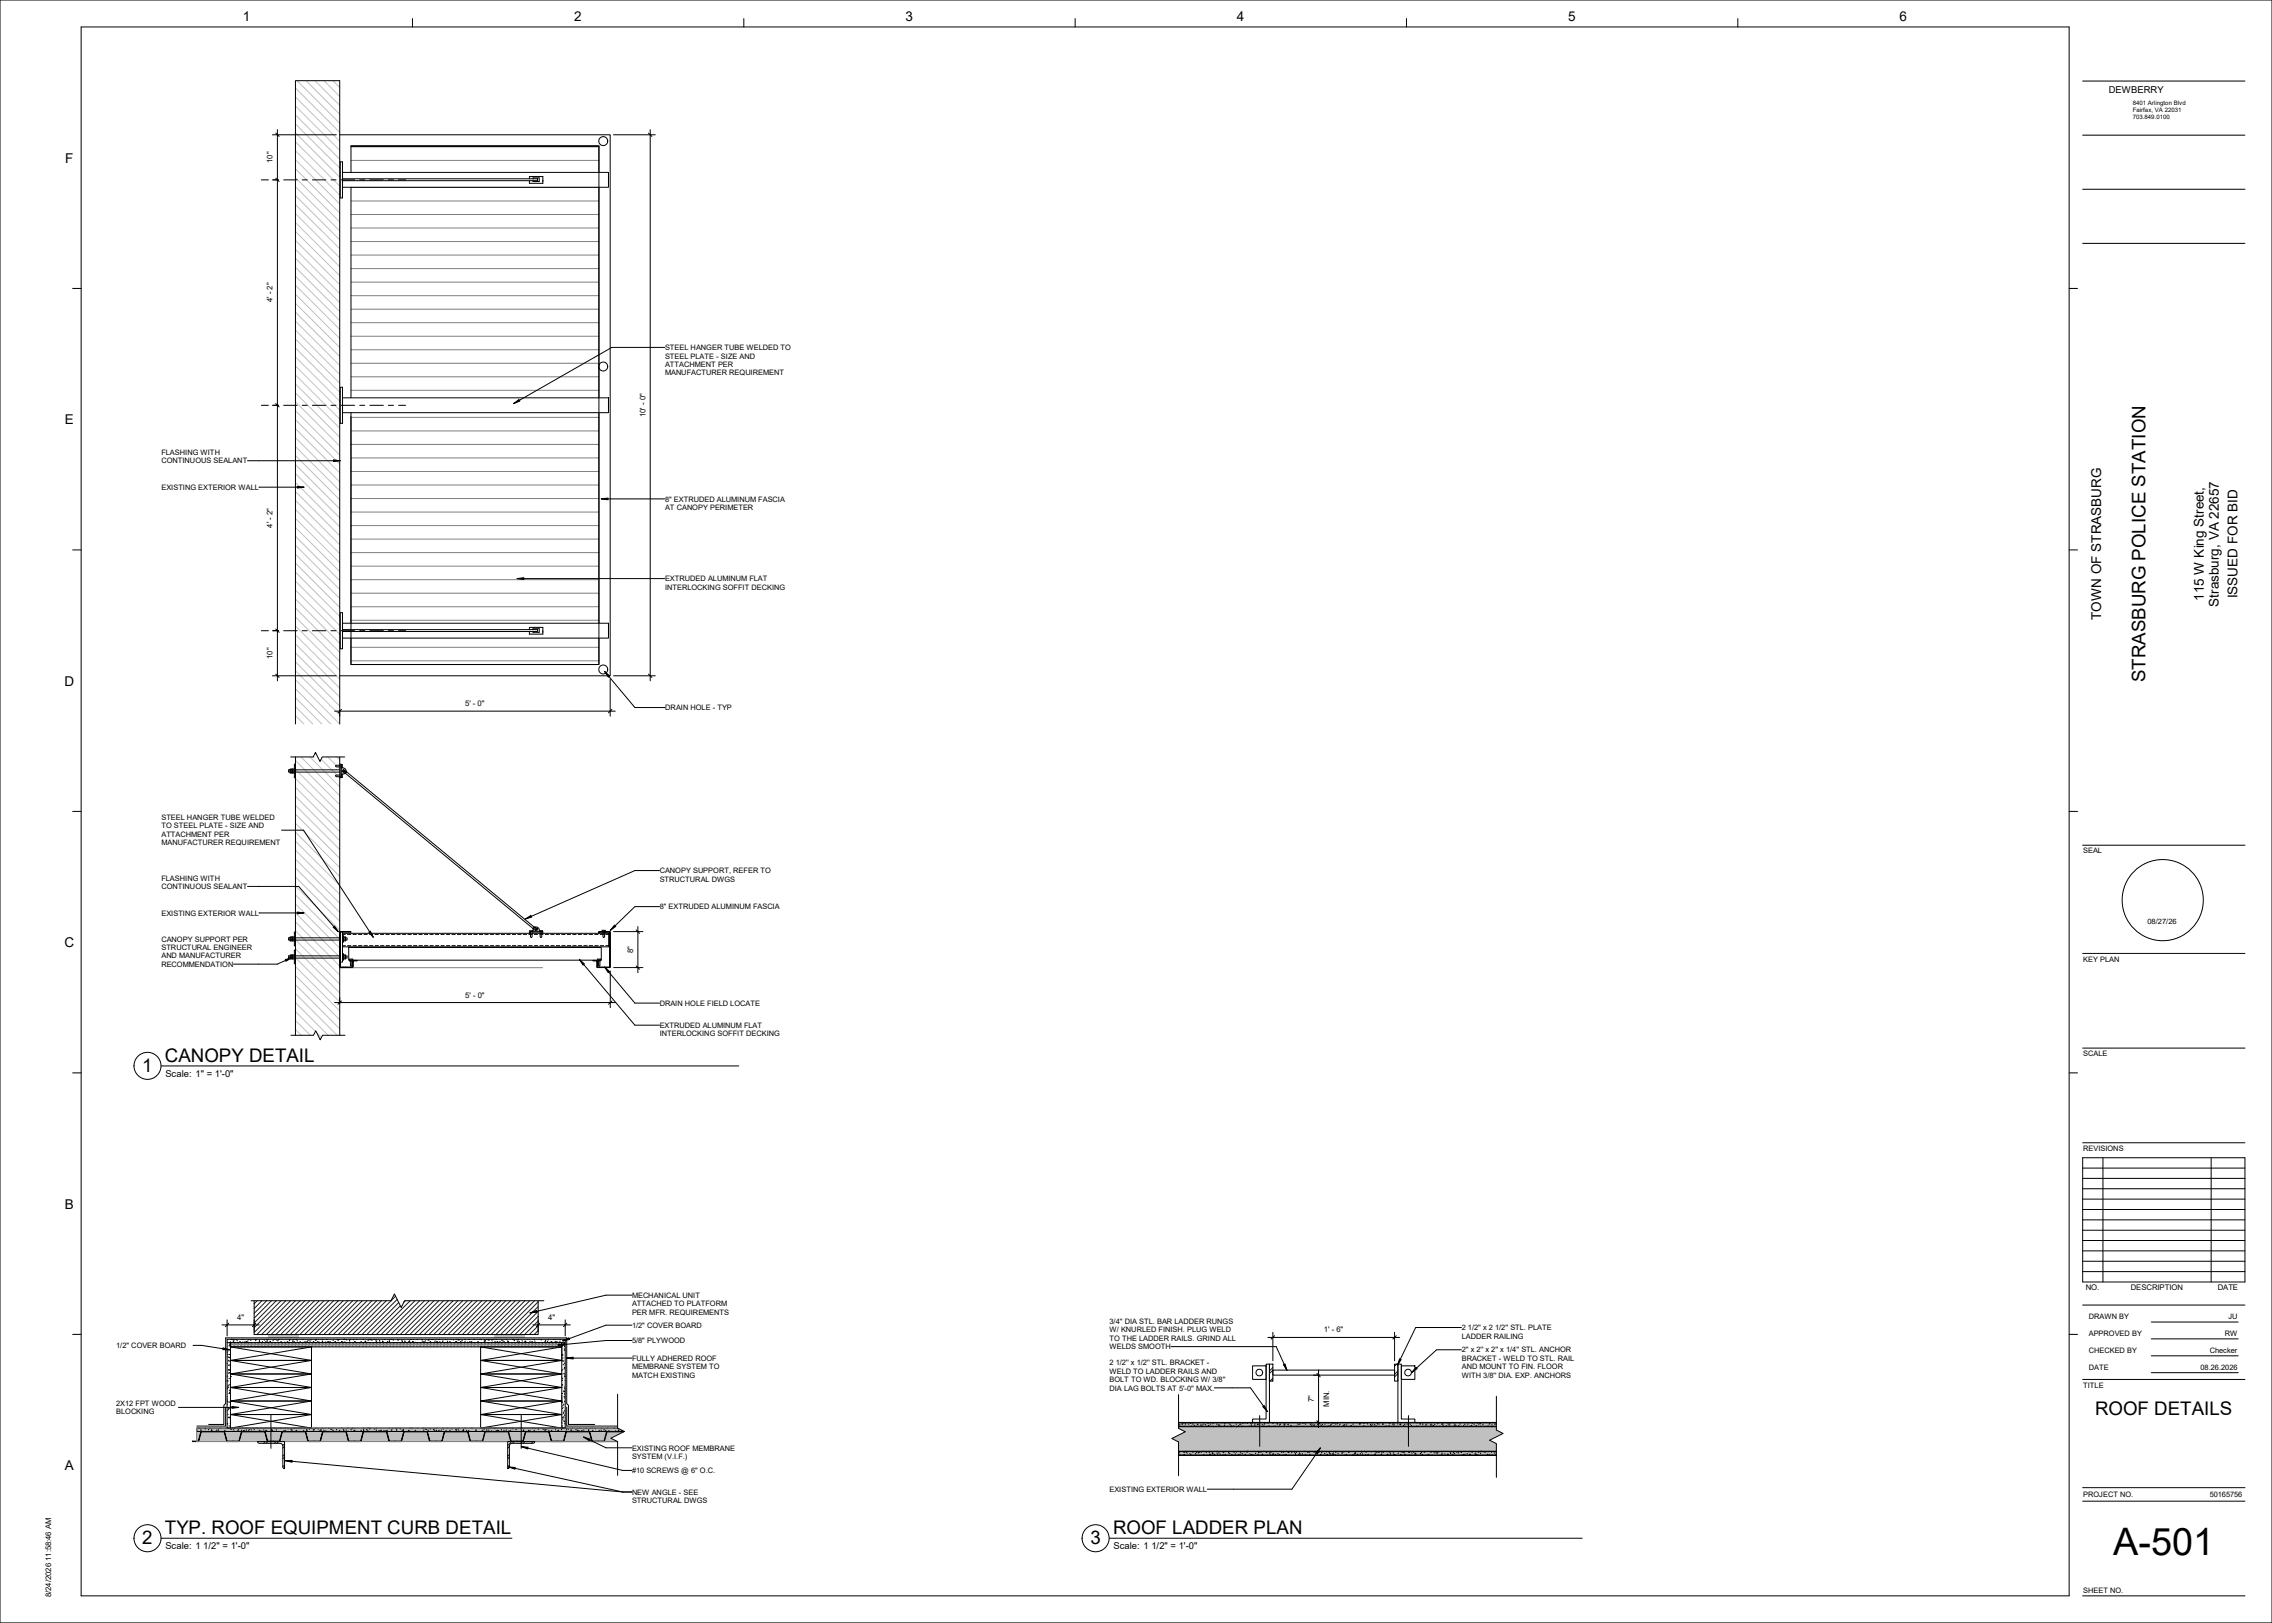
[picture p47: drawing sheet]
<svg xmlns="http://www.w3.org/2000/svg" width="1067mm" height="762mm" viewBox="0 0 1067 762" stroke-linecap="round" stroke-linejoin="round" font-family="sans-serif">
<defs><g id="words">
<text font-size="17.8" x="992" y="730">A-501</text>
<g font-size="8.8">
<text x="1007" y="320" transform="rotate(-90 1007 320)">STRASBURG POLICE STATION</text>
<text x="67" y="503">1</text>
<text x="77" y="499">CANOPY DETAIL</text>
<text x="984" y="664">ROOF DETAILS</text>
<text x="67" y="725">2</text>
<text x="77" y="720">TYP. ROOF EQUIPMENT CURB DETAIL</text>
<text x="512" y="725">3</text>
<text x="523" y="720">ROOF LADDER PLAN</text>
</g>
<g font-size="6.3">
<text x="114" y="10">1</text>
<text x="270" y="10">2</text>
<text x="425" y="10">3</text>
<text x="581" y="10">4</text>
<text x="736" y="10">5</text>
<text x="892" y="10">6</text>
<text x="31" y="76">F</text>
<text x="30" y="199">E</text>
<text x="1051" y="281" transform="rotate(-90 1051 281)">ISSUED FOR BID</text>
<text x="1035" y="282" transform="rotate(-90 1035 282)">115 W King Street,</text>
<text x="1042" y="285" transform="rotate(-90 1042 285)">Strasburg, VA 22657</text>
<text x="987" y="291" transform="rotate(-90 987 291)">TOWN OF STRASBURG</text>
<text x="30" y="322">D</text>
<text x="30" y="445">C</text>
<text x="30" y="567">B</text>
<text x="30" y="690">A</text>
</g>
<g font-size="4.4">
<text x="990" y="44">DEWBERRY</text>
<text x="78" y="505">Scale:</text>
<text x="92" y="506">1&quot; = 1'-0&quot;</text>
<text x="78" y="727">Scale:</text>
<text x="92" y="727">1 1/2&quot; = 1'-0&quot;</text>
<text x="523" y="727">Scale:</text>
<text x="537" y="727">1 1/2&quot; = 1'-0&quot;</text>
</g>
<g font-size="3.6">
<text x="128" y="76" transform="rotate(-90 128 76)">10&quot;</text>
<text x="128" y="142" transform="rotate(-90 128 142)">4' - 2&quot;</text>
<text x="303" y="196" transform="rotate(-90 303 196)">10' - 0&quot;</text>
<text x="128" y="248" transform="rotate(-90 128 248)">4' - 2&quot;</text>
<text x="128" y="309" transform="rotate(-90 128 309)">10&quot;</text>
<text x="218" y="332">5' - 0&quot;</text>
<text x="297" y="447" transform="rotate(-90 297 447)">8&quot;</text>
<text x="218" y="468">5' - 0&quot;</text>
<text x="979" y="605">NO.</text>
<text x="1001" y="605">DESCRIPTION</text>
<text x="1041" y="605">DATE</text>
<text x="111" y="620">4&quot;</text>
<text x="257" y="620">4&quot;</text>
<text x="622" y="626">1' - 6&quot;</text>
<text x="617" y="658" transform="rotate(-90 617 658)">7&quot;</text>
<text x="624" y="661" transform="rotate(-90 624 661)">MIN.</text>
<text x="24" y="750" transform="rotate(-90 24 750)">8/24/2026 11:58:46 AM</text>
</g>
<g font-size="3.5">
<text x="312" y="164">STEEL HANGER TUBE WELDED TO</text>
<text x="312" y="172">ATTACHMENT PER</text>
<text x="312" y="168">STEEL PLATE - SIZE AND</text>
<text x="312" y="176">MANUFACTURER REQUIREMENT</text>
<text x="76" y="214">FLASHING WITH</text>
<text x="76" y="218">CONTINUOUS SEALANT</text>
<text x="76" y="230">EXISTING EXTERIOR WALL</text>
<text x="312" y="239">AT CANOPY PERIMETER</text>
<text x="312" y="236">8&quot; EXTRUDED ALUMINUM FASCIA</text>
<text x="312" y="273">EXTRUDED ALUMINUM FLAT</text>
<text x="312" y="277">INTERLOCKING SOFFIT DECKING</text>
<text x="312" y="333">DRAIN HOLE - TYP</text>
<text x="76" y="385">STEEL HANGER TUBE WELDED</text>
<text x="76" y="389">TO STEEL PLATE - SIZE AND</text>
<text x="76" y="393">ATTACHMENT PER</text>
<text x="76" y="397">MANUFACTURER REQUIREMENT</text>
<text x="978" y="401">SEAL</text>
<text x="76" y="413">FLASHING WITH</text>
<text x="310" y="410">CANOPY SUPPORT, REFER TO</text>
<text x="310" y="414">STRUCTURAL DWGS</text>
<text x="76" y="417">CONTINUOUS SEALANT</text>
<text x="76" y="430">EXISTING EXTERIOR WALL</text>
<text x="310" y="427">8&quot; EXTRUDED ALUMINUM FASCIA</text>
<text x="1008" y="434">08/27/26</text>
<text x="76" y="442">CANOPY SUPPORT PER</text>
<text x="76" y="446">STRUCTURAL ENGINEER</text>
<text x="76" y="450">AND MANUFACTURER</text>
<text x="76" y="454">RECOMMENDATION</text>
<text x="978" y="451">KEY PLAN</text>
<text x="310" y="472">DRAIN HOLE FIELD LOCATE</text>
<text x="310" y="483">EXTRUDED ALUMINUM FLAT</text>
<text x="310" y="487">INTERLOCKING SOFFIT DECKING</text>
<text x="978" y="496">SCALE</text>
<text x="978" y="540">REVISIONS</text>
<text x="297" y="609">MECHANICAL UNIT</text>
<text x="297" y="613">ATTACHED TO PLATFORM</text>
<text x="297" y="617">PER MFR. REQUIREMENTS</text>
<text x="297" y="623">1/2&quot; COVER BOARD</text>
<text x="521" y="622">3/4'' DIA STL. BAR LADDER RUNGS</text>
<text x="981" y="619">DRAWN BY</text>
<text x="1046" y="619">JU</text>
<text x="521" y="626">W/ KNURLED FINISH. PLUG WELD</text>
<text x="521" y="630">TO THE LADDER RAILS. GRIND ALL</text>
<text x="686" y="625">2 1/2'' x 2 1/2'' STL. PLATE</text>
<text x="686" y="628">LADDER RAILING</text>
<text x="981" y="627">APPROVED BY</text>
<text x="1045" y="627">RW</text>
<text x="55" y="633">1/2&quot; COVER BOARD</text>
<text x="297" y="631">5/8&quot; PLYWOOD</text>
<text x="521" y="633">WELDS SMOOTH</text>
<text x="686" y="635">2'' x 2'' x 2'' x 1/4'' STL. ANCHOR</text>
<text x="981" y="635">CHECKED BY</text>
<text x="1038" y="635">Checker</text>
<text x="297" y="639">FULLY ADHERED ROOF</text>
<text x="521" y="641">2 1/2'' x 1/2'' STL. BRACKET -</text>
<text x="686" y="639">BRACKET - WELD TO STL. RAIL</text>
<text x="297" y="643">MEMBRANE SYSTEM TO</text>
<text x="297" y="647">MATCH EXISTING</text>
<text x="521" y="645">WELD TO LADDER RAILS AND</text>
<text x="686" y="643">AND MOUNT TO FIN. FLOOR</text>
<text x="686" y="647">WITH 3/8'' DIA. EXP. ANCHORS</text>
<text x="981" y="643">DATE</text>
<text x="1033" y="643">08.26.2026</text>
<text x="521" y="649">BOLT TO WD. BLOCKING W/ 3/8''</text>
<text x="521" y="653">DIA LAG BOLTS AT 5'-0'' MAX.</text>
<text x="978" y="651">TITLE</text>
<text x="55" y="660">2X12 FPT WOOD</text>
<text x="55" y="664">BLOCKING</text>
<text x="297" y="681">EXISTING ROOF MEMBRANE</text>
<text x="297" y="685">SYSTEM (V.I.F.)</text>
<text x="297" y="692">#10 SCREWS @ 6&quot; O.C.</text>
<text x="297" y="702">NEW ANGLE - SEE</text>
<text x="521" y="700">EXISTING EXTERIOR WALL</text>
<text x="297" y="706">STRUCTURAL DWGS</text>
<text x="978" y="703">PROJECT NO.</text>
<text x="1038" y="703">50165756</text>
<text x="978" y="748">SHEET NO.</text>
</g>
<g font-size="2.8">
<text x="1001" y="49">8401 Arlington Blvd</text>
<text x="1001" y="53">Fairfax, VA 22031</text>
<text x="1001" y="56">703.849.0100</text>
</g>
</g></defs>
<path d="M163 437l-1 1M164 437v1M160 440v1M160 445v1M160 450v1M160 441v1M160 447h.1M160 452h.1M161 454h.1M162 454h.1M164 451h.1M165 451h.1" fill="none" stroke="#191919" stroke-width=".47"/>
<g fill="none" stroke="#c0c0c0" stroke-width=".47">
<path d="M139 38l21 20M144 38l16 16M148 38l12 11M152 38l8 7M156 38l4 3M139 58l21 21M139 54l21 21M139 50l21 21M139 46l21 20M139 41l21 21M139 79l21 21M139 75l21 21"/>
<path d="M139 71l21 21M139 67l21 20M139 62l21 21M139 96l21 21M139 92l21 21M139 88l21 20M139 83l21 21M139 117l21 21M139 113l21 21M139 109l21 20M139 104l21 21M139 100l21 21"/>
<path d="M139 138l21 21M139 134l21 21M139 130l21 20M139 126l21 20M139 121l21 21M139 159l21 21M139 155l21 21M139 151l21 21M139 147l21 20M139 142l21 21M139 176l21 21M139 172l21 21"/>
<path d="M139 168l21 20M139 163l21 21M139 197l21 21M139 193l21 21M139 189l21 20M139 184l21 21M139 180l21 21M139 218l21 21M139 214l21 21M139 210l21 20M139 205l21 21M139 201l21 21"/>
<path d="M139 239l21 21M139 235l21 21M139 231l21 21M139 227l21 20M139 222l21 21M139 256l21 21M139 252l21 21M139 248l21 20M139 243l21 21M139 277l21 21M139 273l21 21M139 269l21 20"/>
<path d="M139 264l21 21M139 260l21 21M139 298l21 21M139 294l21 21M139 290l21 20M139 285l21 21M139 281l21 21M139 319l20 21M139 315l21 21M139 311l21 21M139 307l21 20M139 302l21 21"/>
<path d="M139 336l4 4M139 332l8 8M139 328l12 12M139 323l16 17M139 357l21 21M141 355l19 19M145 355l15 14M148 354h1M151 356l9 9M154 355l6 6M158 355l2 2M139 378l21 21"/>
<path d="M139 374l21 21M139 370l21 20M139 365l21 21M139 361l21 21M139 399l21 21M139 395l21 21M139 391l21 20M139 387l21 20M139 382l21 21M139 416l21 21M139 412l21 21M139 408l21 20"/>
<path d="M139 403l21 21M139 437l21 21M139 433l21 21M139 429l21 20M139 424l21 21M139 420l21 21M139 458l21 21M139 454l21 21M139 450l21 20M139 445l21 21M139 441l21 21M139 479l7 7"/>
<path d="M139 475l9 9M139 471l15 15M139 466l19 20M139 462l21 21M139 483l2 3M149 485l2 2"/>
</g>
<g fill="none" stroke="#7f7f7f" stroke-width=".47">
<path d="M165 75h116M165 69h116M165 94h116M165 88h116M165 120h116M165 113h116M165 107h116M165 101h116M165 139h116M165 132h116M165 126h116M165 158h116"/>
<path d="M165 152h116M165 145h116M165 177h116M165 171h116M165 164h116M165 196h116M165 183h116M165 215h116M165 209h116M165 202h116M165 234h116M165 228h116"/>
<path d="M165 221h116M165 259h116M165 253h116M165 247h116M165 240h116M165 279h116M165 272h116M165 266h116M165 291h116M165 285h116M165 310h116M165 304h116"/>
<path d="M166 454h89"/>
</g>
<g fill="none" stroke="#000" stroke-width=".47">
<path d="M160 63h127v254h-127M160 76h1v17h-1zM165 69h116v12M165 69h116v243h-116v-118M165 69v12M123 84h3M128 84h3M133 84h7M142 84h2M147 84h6M155 84h3M160 84h6"/>
<path d="M161 84h91v1h-91M161 81h125v7h-125zM165 88v99M169 84h2M174 84h6M182 84h3M187 84h3M249 84v-1h6v3h-6v-1M250 84h3v1h-3M281 88v99M123 190h3M128 190h3"/>
<path d="M133 190h7M142 190h2M147 190h6M155 190h3M160 182h1v17h-1zM160 190h6M161 187h125v7h-125zM169 190h2M174 190h6M182 190h3M187 190h3M281 194v99"/>
<path d="M123 296h3M128 296h3M133 296h7M142 296h2M147 296h6M155 296h3M160 288h1v17h-1zM160 296h6M161 296h91v1h-91M161 293h125v7h-125zM165 300v12h116v-12M169 296h2"/>
<path d="M174 296h6M182 296h3M187 296h3M249 296v-1h6v3h-6v-1M250 296v-1h3v2h-3M160 340v-302h-21v302M136 355h11l1-2 2 5 1-3h11M139 359h-1v6h1M139 355v131M160 359v6M160 355v131M160 359l-3 1h3"/>
<path d="M160 359h1v1h-1M136 361v1M136 361v2M136 362v1M136 362h.1M136 362h1M137 362v1M137 362h.1M137 361v1M137 361v2M137 362h1M138 362h.1"/>
<path d="M138 361v1M138 361h-2v2h2v-1M139 363h21M139 361h21M160 364h-3l3 1M160 361h2v1v1h-2M160 364h1v1h-1M161 362h2l-1 1-1-1zM161 362h1zM162 363h.1M162 363l88 73M163 362h.1"/>
<path d="M163 362l-1 1M163 362l88 73M137 440h.1M137 440v2M138 440h-2v2h2v-1M139 438h-1v6h1M160 437h5l-5 1v16h6v-3h-2h4h-2v3h-6zM161 439h1M161 438h125v7h-125M161 438v14h-1M161 439v3zM161 440h1v2h-1z"/>
<path d="M162 440h.1M163 439h2M166 439h1M168 439h2M171 439h1M173 439h2M176 439h2M179 439h1M181 439h2M184 439h1M186 439h2M189 439h2"/>
<path d="M192 439h1M194 439h2M197 439h1M199 439h2M202 439h1M204 439h2M207 439h2M210 439h1M212 439h2M215 439h1M217 439h2M220 439h1"/>
<path d="M222 439h2M225 439h2M228 439h1M230 439h2M233 439h1M235 439h2M238 439h2M241 439h1M243 439h2M246 439h1M248 439h2M250 438l-1 2v-2"/>
<path d="M250 437h-1h1M250 436h1M250 438l1-2 1-1 1 1v2M251 435h.1M251 435l-1 1M251 439h1M251 435l1 1v1l-1-1zM251 436h1zM252 436v1zM253 437h2v1M253 437h2M253 439h2"/>
<path d="M254 438v2v-2M255 438h-6M256 439h2M259 439h1M261 439h2M264 439h1M266 439h2M269 439h2M271 439h2M274 439h2M277 439h1M279 439h2"/>
<path d="M281 437h6v17h-7v-3h-2h4h-1v3h5v-16zM282 439h1M283 437h1h-1zM284 438l-1 2v-2M284 439h2M286 438h-5M136 440v1M136 448v2M136 441v1M136 450h.1M136 441h1M136 450h1"/>
<path d="M137 440h-1v1M137 441v1M137 440v1M137 449h-1v1M137 450h.1M137 449v1M137 448v1M137 448v2M137 441h1M137 450h1M137 440h1M137 449h1"/>
<path d="M138 440v1M138 449v-1h-2v2h2M138 449v1M138 440h.1M139 446h-1v6h1M139 441h21M139 450h21M139 440h21M139 449h21M161 444h1M161 448v3zM161 448h1v2h-1z"/>
<path d="M161 440h1M161 441h1M161 449h1M161 450h1M162 440v1M162 441v1M162 449v1M162 450h.1M162 448v1M162 440h1v1h-1M162 449h1v1h-1M163 444h2"/>
<path d="M164 445h118v6h-118zM164 450h2v1h-2zM165 451v3v-3M166 444h1M168 444h2M171 444h2M174 444h1M176 444h2M179 444h1M181 444h2M184 444h1M186 444h2"/>
<path d="M189 444h2M192 444h1M194 444h2M197 444h1M199 444h2M202 444h1M204 444h2M207 444h2M210 444h1M212 444h2M215 444h1M217 444h2"/>
<path d="M220 444h2M223 444h1M225 444h2M228 444h1M230 444h2M233 444h1M235 444h2M238 444h2M241 444h1M243 444h2M246 444h1M248 444h2"/>
<path d="M251 444h1M253 444h2M256 444h2M259 444h1M261 444h2M264 444h1M266 444h2M269 444h2M272 444h1M274 444h2M277 444h1M279 444h2"/>
<path d="M281 450h1v1h-1zM282 451l-1 3v-3M282 444h1M284 444h2M137 486h10l1-2 2 4 1-2h11M150 488h.1"/>
<circle cx="283" cy="66" r="2.1"/>
<circle cx="283" cy="172" r="2.1"/>
<circle cx="283" cy="314" r="2.1"/>
</g>
<g fill="#fff">
<path d="M118 604h137v10h-137z"/>
<path d="M119 608h134v19h-134z"/>
</g>
<path d="M92 670h201v7h-201z" fill="#c0c0c0"/>
<path d="M287 655h26v38h-26z" fill="#fff"/>
<path d="M232 627h14v1h-14z" fill="#c0c0c0"/>
<path d="M90 677h2z" fill="#fff"/>
<path d="M126 627h14v1h-14z" fill="#c0c0c0"/>
<g fill="#fff">
<path d="M107 630h1v40h-1z"/>
<path d="M264 630h1v40h-1z"/>
<path d="M108 630h156v2h-156z"/>
<path d="M107 629h158v1h-158z"/>
<path d="M108 664h38v6h-38z"/>
<path d="M108 658h38v6h-38z"/>
<path d="M108 651h38v7h-38z"/>
<path d="M108 645h38v6h-38z"/>
<path d="M108 639h38v6h-38z"/>
<path d="M108 632h38v7h-38z"/>
<path d="M226 664h38v6h-38z"/>
<path d="M226 658h38v6h-38z"/>
<path d="M226 651h38v7h-38z"/>
<path d="M226 645h38v6h-38z"/>
<path d="M226 639h38v6h-38z"/>
<path d="M226 632h38v7h-38z"/>
<path d="M238 677h13v12h-13z"/>
<path d="M121 677h13v12h-13z"/>
</g>
<g fill="none" stroke="#191919" stroke-width=".47">
<path d="M121 611l-2 1M123 611l-4 3M125 611l-6 6M127 611l-8 8M130 611l-11 10M132 611l-13 12M134 611l-15 15M136 611l-15 16M139 611l-16 16M141 611l-16 16M143 611l-16 16M145 611l-15 16"/>
<path d="M148 611l-16 16M150 611l-16 16M152 611l-16 16M154 611l-15 16M157 611l-16 16M159 611l-16 16M161 611l-16 16M163 611l-16 16M166 611l-16 16M168 611l-16 16M170 611l-16 16M172 611l-15 16"/>
<path d="M175 611l-16 16M177 611l-16 16M179 611l-16 16M181 611l-16 16M186 609l-18 18M186 610l-16 17M187 612l-15 15M188 613l-14 14M190 611h.1M193 611l-16 16M195 611l-16 16M197 611l-16 16"/>
<path d="M199 611l-16 16M202 611l-16 16M204 611l-16 16M206 611l-16 16M208 611l-16 16M211 611l-16 16M213 611l-16 16M215 611l-16 16M217 611l-16 16M219 611l-15 16M222 611l-16 16M224 611l-16 16"/>
<path d="M226 611l-16 16M228 611l-15 16M231 611l-16 16M233 611l-16 16M235 611l-16 16M237 611l-15 16M240 611l-16 16M242 611l-16 16M244 611l-16 16M246 611l-15 16M249 611l-16 16M251 611l-16 16"/>
<path d="M253 613l-13 14M253 611l-16 16M253 618l-9 9M253 616l-11 11M253 622l-4 5M253 620l-7 7M253 625l-2 2M125 677l-1 1M126 677l-1 1M130 677l-1 1M131 677l-1 1M134 678l-1 1"/>
<path d="M134 679l-1 1M239 679l-1 1M240 677l-2 2M241 677v1M245 677l-1 1M246 677v1M250 677v1M134 689h-1M134 683l-1 1M134 688l-1 1M134 684l-1 1M239 683l-1 1"/>
<path d="M239 688l-1 1M239 684l-1 1"/>
</g>
<g fill="none" stroke="#000" stroke-width=".47">
<path d="M118 611h66l1-3 3 6 2-3h65M119 611v16h134v-16M107 629h158v1h-158zM107 633h.1M107 634h.1M107 630v40h1v-40M107 635h.1M107 637h.1M107 629h.1M107 636h.1M107 639h.1M107 632h1"/>
<path d="M107 636h1M107 639h1M108 637h.1M108 631v1M108 630v1M108 634h.1M108 636h.1M108 630h.1M108 632h.1M108 639l38 6-38 6M108 630h156v2h-156zM108 639h38v6h-38"/>
<path d="M108 639h38v-7h-38l38 7-38 6M108 629h1M109 629h.1M109 630h1M110 629h.1M111 629h.1M111 629v1M113 630h.1M114 629h.1M114 630h.1M115 629h.1M115 630h.1"/>
<path d="M116 630h.1M116 629v1M117 629h.1M118 630h.1M118 629h.1M120 629h.1M120 629h1M122 630h.1M122 629h.1M123 630h.1M124 630h.1M124 629h.1"/>
<path d="M125 630h.1M125 629h.1M125 629l1 1M126 630h-1M126 629h.1M127 630h.1M128 629v1M129 629h.1M130 629h.1M131 629l-1 1M131 629h.1M132 630h.1"/>
<path d="M134 630h.1M135 630h.1M136 629h.1M136 630h.1M137 630h.1M138 629h.1M138 630h.1M139 629h.1M139 629l1 1M141 630h.1M142 629h.1M142 630h.1"/>
<path d="M143 630h.1M144 630h.1M145 629v1M145 629l1 1M146 629h.1M146 632l-38 7M147 630h.1M148 629h.1M149 629h.1M149 630h.1M150 630h.1M151 629h.1"/>
<path d="M151 630h.1M153 630h.1M153 629h1M154 630h.1M154 630h1M155 630h.1M156 630h1M157 629h-1M157 630h1M158 629h1M159 629v1M159 629h.1"/>
<path d="M160 630h1M161 630h.1M161 629h1M161 629h.1M162 630h.1M163 629h.1M164 629v1M164 630h.1M164 629h1M166 629h.1M166 630h1M167 630h.1"/>
<path d="M167 629h.1M169 630h1M170 629h1M171 630h.1M172 630h.1M173 629h.1M173 629h1M174 629h.1M175 629h.1M176 629h.1M176 630h.1M177 630h.1"/>
<path d="M177 629h-1M177 629h.1M178 629v1M178 630h.1M180 630h.1M181 629h.1M182 630h.1M183 630h.1M183 629h.1M184 629h.1M185 629h.1M185 630h.1"/>
<path d="M187 629h.1M189 629h.1M189 630h.1M190 630h.1M192 630h.1M192 629v1M193 629h.1M194 630h.1M194 629h.1M195 630h.1M196 629h.1M198 629h.1"/>
<path d="M198 629v1M199 630h.1M200 629v1M201 629h.1M201 629h1M202 630h.1M202 629h.1M203 629h.1M204 630h.1M205 629h.1M205 630h.1M206 630h.1"/>
<path d="M206 629h.1M207 630h-1M208 629v1M209 629h.1M209 630h.1M210 630h.1M211 630h.1M212 629h.1M213 629h.1M213 630h.1M214 630h.1M214 629h.1"/>
<path d="M215 629h.1M215 629h1M216 630h.1M217 629v1M218 629h1M218 630h.1M220 630h.1M220 629h.1M220 629h1M221 630h.1M221 630h1M222 629h.1"/>
<path d="M223 630h.1M224 630h1M225 629h1M226 632l38 7M226 632h38v7h-38zM226 629h.1M227 630h1M227 629h.1M228 629v1M228 629h1M229 630h.1M229 629h.1"/>
<path d="M230 629h.1M231 629h.1M231 629v1M231 629h1M232 630h1M233 629h.1M233 630h1M233 630h.1M235 630h.1M236 629h.1M236 629v1M236 630h1"/>
<path d="M237 629h1M238 629v1M239 630h.1M241 629h.1M241 629h1M242 630h-1M243 629h.1M243 630h.1M244 629h-1M244 630h.1M245 629v1M247 630h-1"/>
<path d="M247 630h.1M248 629h.1M248 630h.1M249 630h.1M250 630h.1M251 629h.1M251 630h.1M252 630h.1M254 629h.1M256 630h.1M256 629h.1M257 630h.1"/>
<path d="M258 629h-1M258 630h.1M259 630h.1M260 629h.1M261 630h.1M261 629h.1M262 630h-1M262 630h.1M263 629h.1M263 630h.1M264 639l-38 6 38 6M264 632l-38 7 38 6"/>
<path d="M264 639h-38v6h38M264 630v40h1v-40M264 632h.1M264 639h.1M264 636h.1M264 637v1M264 629h.1M265 629h.1M265 639h.1M265 633v1M265 631h.1M265 634h.1"/>
<path d="M265 632h.1M107 658h.1M107 640h.1M107 646h.1M107 648h.1M107 651h.1M107 657h.1M107 659h.1M107 656h.1M107 648v1M107 652h.1M107 650v1"/>
<path d="M107 645h.1M107 641h1M107 647h1M107 650h1M107 654h1M107 658h1M107 651v1M108 643h.1M108 641h-1M108 654h.1M108 653h.1M108 643h-1"/>
<path d="M108 644v1M108 658h.1M108 658l38 6-38 6h38v-6h-38M108 651l38 7-38 6M108 645l38 6-38 7M108 646h.1M108 658h38v6h-38M108 651h38v7h-38M108 645h38v6h-38M264 644h.1M264 658l-38 6 38 6h-38v-6h38M264 651l-38 7 38 6"/>
<path d="M264 645l-38 6 38 7M264 658h-38v6h38M264 651h-38v7h38M264 645h-38v6h38M264 655v3M264 646v1M264 643h.1M264 647h.1M264 654h.1M264 648h.1M264 658v1M264 650h.1"/>
<path d="M264 660h.1M264 641h1M265 659v1M265 653v1M265 653h.1M265 645h.1M265 656h.1M265 640h.1M265 651h.1M265 642h.1M265 658h.1M265 642v1"/>
<path d="M265 652h.1M265 654v1M265 646h.1M265 648h.1M290 655v15M92 672h1M93 670v1M93 671h1M94 670v1M94 671h.1M94 672h1M94 672h11l2 5h2h-3l-1-5h-11l-1 5h-3h3z"/>
<path d="M94 672h.1M96 672h.1M96 671h1M97 672h.1M97 671h-1M98 671h.1M98 669h7v-9l1-1v-31h160v31l1 1v9h12M98 671h1M99 672h1M99 671v1M102 671v1M102 671h1"/>
<path d="M102 672h1M103 671h1M105 672h.1M105 672h1M106 661v9h-14M106 671h1M107 662h.1M107 668h.1M107 668v1M107 664h.1M107 661h.1M107 661h1"/>
<path d="M107 670h1M108 665v1M108 665l-1 1M108 664l38 6M108 668h.1M108 660h.1M108 671h.1M109 671h.1M109 671h1M110 671v1M110 671h.1M112 672h.1"/>
<path d="M112 671h.1M113 671v1M113 672h11l2 5h2h-2l-2-5h-10l-2 5h-3h3zM114 670v1M114 672h.1M115 672h.1M116 671h.1M116 671v1M117 672h.1M117 671h.1M118 671h.1M119 671h.1"/>
<path d="M121 671h.1M121 677h13v13l-1-1-1-11h-10zM121 672h.1M122 672h.1M122 670v1M123 672h-1M124 671v1M124 670v1M125 672h.1M126 671h.1M127 664v16M127 672h1"/>
<path d="M128 671h-1M128 672h.1M128 677h3l1-5h12l1 5h2h-2l-2-5h-10l-2 5M129 671h.1M129 672h.1M130 671h.1M132 670v1M132 671h.1M133 672h.1M133 672h1M134 672h.1M134 670v1"/>
<path d="M135 671h.1M135 672h.1M137 671h.1M137 672h.1M138 671h.1M139 670l-1 1M139 672h.1M140 670v1M141 671h.1M143 672h-1M143 672h.1M143 671h.1"/>
<path d="M144 672h.1M144 671h.1M145 671h.1M146 670v1M147 671h.1M147 672h.1M148 671h-1M148 671h.1M149 671h.1M149 672h.1M150 672h.1M151 671h.1"/>
<path d="M151 672h.1M151 672h12l1 5h3h-3l-2-5h-10l-2 5h-3h3zM152 671v1M153 670v1M153 672h.1M154 671h1M155 671h.1M156 671h.1M156 672h1M158 671h.1M159 672h1M160 671h1"/>
<path d="M161 671h.1M161 672h1M161 672h.1M162 671l1 1M163 671h1M164 672h-1M165 671h.1M166 671h-1M166 671v1M166 672h1M167 670v1M168 672h.1"/>
<path d="M169 672h1M170 671h1M171 672h11l1 5h3h-3l-2-5h-10l-2 5h-2h2zM171 671v1M172 671h.1M172 672h1M173 670h.1M173 671h1M174 671h-1M176 671h.1M177 671h.1M177 671v1"/>
<path d="M178 672h.1M179 672h.1M179 671v1M180 672h.1M181 672h.1M182 672h.1M183 671h.1M184 672h.1M184 671h.1M184 670v1M186 671h.1M186 672h.1"/>
<path d="M187 670v1M188 671h.1M189 672h.1M189 671h.1M190 672h11l1 5h3h-3l-1-5h-11l-1 5h-3h2zM192 672h.1M193 670v1M193 671h.1M194 670v1M195 672h.1M196 672h.1M196 671h.1"/>
<path d="M198 670l1 1M199 671h.1M199 671v1M200 671h.1M201 672h.1M202 671h.1M203 671h1M204 672h.1M204 671h.1M205 672h.1M205 671v1M205 671h.1"/>
<path d="M206 672h.1M207 671v1M208 671h.1M209 672h11l1 5h3h-3l-1-5h-11l-1 5h-3h2zM210 671l-1 1M210 671h.1M211 672h.1M212 671h.1M214 671h.1M214 672h.1M215 671h-1M215 671h.1"/>
<path d="M215 671v1M217 672h1M218 671v1M218 671h1M219 671v1M220 672h.1M221 671h1M222 670v1M223 671v1M225 670v1M226 677h64M226 672h1"/>
<path d="M227 671h.1M227 671h1M228 672h1M229 671h.1M229 671l1 1M230 670v1M230 671h1M231 672h.1M233 672h.1M233 671h-1M233 672h1M234 672h.1"/>
<path d="M234 672h1M236 671h-1M236 672h1M237 670v1M237 671h1M238 671v1M238 677h13l-1 1h-10l-1 11-1 1zM239 672h.1M239 670l1 1M240 672h.1M240 677l-1-5h-11l-1 5h-3h2l2-5h11l1 5h3M240 672h7"/>
<path d="M240 671h1M241 672h.1M242 671h.1M243 671h.1M244 671h.1M245 664v16M245 672h.1M245 670v1M246 672h.1M246 671v1M247 672h11l1 5h3h-3l-1-5h-11l-1 5h-3h3zM248 671v1"/>
<path d="M249 672h.1M250 670v1M251 672h.1M251 670v1M253 671h.1M255 671h.1M256 671h-1M256 672h.1M256 671h.1M257 671h.1M258 671v1M258 672h8"/>
<path d="M258 670v1M259 672h.1M260 671h.1M261 670l-1 1M261 671h.1M261 672h.1M262 672h.1M262 671v1M263 671h.1M264 671h.1M264 664l-38 6M264 668h.1"/>
<path d="M264 661h.1M264 665h.1M264 670h.1M264 666v1M264 663h1M264 666h.1M265 665h.1M265 663l-1 1M265 667h.1M265 662h.1M265 664h.1M265 668v1"/>
<path d="M266 672h11l1 5h3h-3l-1-5h-11l-1 5h-3h3zM266 671h.1M266 661v9h24M267 671h.1M268 672h.1M268 671v1M269 670v1M269 672h.1M270 671h1M271 672h.1M271 671h.1M272 672h.1"/>
<path d="M272 671h.1M273 672h.1M274 671v1M275 671h.1M276 671h.1M277 672h1M277 671h.1M278 672h.1M278 670v1M279 671h1M280 672h.1M281 672h1"/>
<path d="M282 671v1M282 671h1M284 672h.1M284 671h.1M284 672h1M286 671h-1M286 672h.1M287 672h.1M289 670l-1 1M289 672h.1M290 670v1M290 670h-198v2h201h-8l-1 5h-3h3l1-5h8"/>
<path d="M290 670l3 2-6 3 3 2v16M291 671v1M292 672h.1"/>
</g>
<g fill="none" stroke="#7f7f7f" stroke-width=".47">
<path d="M108 630l1 1-1 1M108 632h1M108 632h156M108 631h156M110 630l1 1-1 1M111 630l1 1-1 1h1M113 630l1 1-1 1M115 630v1v1M116 630l1 1-1 1h1M118 630l1 1-1 1M119 630l1 1-1 1h1M121 630l1 1-1 1"/>
<path d="M123 630v1v1M124 630l1 1-1 1h1M126 630l1 1-1 1M127 630l1 1-1 1h1M129 630l1 1-1 1M130 630l1 1-1 1h1M132 630l1 1-1 1M134 630v1v1M135 630l1 1-1 1h1M137 630l1 1-1 1M138 630l1 1-1 1h1M140 630l1 1-1 1"/>
<path d="M142 630v1v1M143 630l1 1-1 1h1M145 630l1 1-1 1M146 630l1 1-1 1h1M148 630l1 1-1 1M149 630l1 1-1 1h1M151 630l1 1-1 1h1M153 630l1 1-1 1M154 630l1 1-1 1h1M156 630l1 1-1 1M157 630l1 1-1 1h1M159 630l1 1-1 1"/>
<path d="M161 630v1v1M162 630l1 1-1 1h1M164 630l1 1-1 1M165 630l1 1-1 1h1M167 630l1 1-1 1M169 630v1v1M170 630l1 1-1 1h1M172 630l1 1-1 1M173 630l1 1-1 1h1M175 630l1 1-1 1M176 630l1 1-1 1h1M178 630l1 1-1 1"/>
<path d="M180 630l1 1-1 1M181 630l1 1-1 1h1M183 630l1 1-1 1M184 630l1 1-1 1h1M186 630l1 1-1 1M188 630v1v1M189 630l1 1-1 1h1M191 630l1 1-1 1M192 630l1 1-1 1h1M194 630l1 1-1 1M196 630v1v1M197 630l1 1-1 1h1"/>
<path d="M199 630l1 1-1 1M200 630l1 1-1 1h1M202 630l1 1-1 1M203 630l1 1-1 1h1M205 630l1 1-1 1M207 630v1v1M208 630l1 1-1 1h1M210 630l1 1-1 1M211 630l1 1-1 1h1M213 630l1 1-1 1M215 630v1v1M216 630l1 1-1 1h1"/>
<path d="M218 630l1 1-1 1M219 630l1 1-1 1h1M221 630l1 1-1 1M223 630v1v1M224 630l1 1-1 1h1M226 630l1 1-1 1M227 630l1 1-1 1h1M229 630l1 1-1 1M230 630l1 1-1 1h1M232 630l1 1-1 1M234 630v1v1M235 630l1 1-1 1h1"/>
<path d="M237 630l1 1-1 1M238 630l1 1-1 1h1M240 630l1 1-1 1M242 630v1v1M243 630l1 1-1 1h1M245 630l1 1-1 1M246 630l1 1-1 1h1M248 630l1 1-1 1M250 630v1v1M251 630l1 1-1 1h1M253 630l1 1-1 1M254 630l1 1-1 1h1"/>
<path d="M256 630l1 1-1 1M257 630l1 1-1 1h1M259 630l1 1-1 1M261 630v1v1M262 630l1 1-1 1h1M290 670h-198v7h198"/>
</g>
<g fill="#fff">
<path d="M598 643h57v3h-57z"/>
<path d="M596 640h2v8h-2z"/>
<path d="M655 640h1v8h-1z"/>
<path d="M656 640h8v28h-8z"/>
<path d="M588 640h8v28h-8z"/>
<path d="M658 641h6v7h-6z"/>
<path d="M588 641h6v7h-6z"/>
<path d="M530 655h27v38h-27z"/>
<path d="M699 656h27v38h-27z"/>
</g>
<path d="M550 668h156v15h-156z" fill="#c0c0c0"/>
<path d="M598 648h.1M598 647l-2 1M598 642l-2 2M598 643l-2 2M656 640l-1 1M656 644l-1 1M656 645l-1 1" fill="none" stroke="#191919" stroke-width=".47"/>
<g fill="none" stroke="#000" stroke-width=".47">
<path d="M287 456v17M157 471h132M160 468v3M160 470l-1 2M287 470l-1 2M553 655v16l4 1-7 3 3 2v16M588 641h6v7h-6zM594 640h2v28h-8v-2h6zM596 640h2v8h-2zM598 643h57v3h-57zM655 640h1v8h-1zM656 640h2v26h6v2h-8z"/>
<path d="M658 641h6v7h-6zM703 656v15l3 2-7 3 4 2v16M553 669h.1M553 670h150M553 668h150M553 668h150h-150v2h150M554 669h.1M555 668v1M556 668l1 1M557 668h.1M558 669h.1M559 668h.1"/>
<path d="M559 669v1M560 668h.1M560 669h.1M561 669h.1M562 669h.1M562 669h1M564 669h.1M565 669h-1M565 669h.1M566 669h.1M567 668h.1M567 669h1"/>
<path d="M568 670h.1M568 669h.1M569 670h.1M570 668l-1 1M570 670h.1M570 668h.1M571 669h.1M572 669h.1M573 669h.1M574 668h.1M575 669h.1M575 668v1"/>
<path d="M577 668h.1M577 669h1M578 669h.1M578 670h.1M578 668h.1M579 669v1M580 669h1M580 670h.1M582 669v1M582 669h.1M582 669h1M583 670h.1"/>
<path d="M584 668h.1M585 668h.1M586 668h.1M587 668h.1M587 669h1M588 668h.1M589 669h.1M589 668v1M590 669h1M591 665v14M593 669h.1M593 669l1 1"/>
<path d="M594 669h.1M594 668h.1M595 670h-1M595 670h.1M596 668h-1M596 669v1M597 670h.1M598 668h.1M598 670h.1M600 669h.1M600 668h.1M601 669h.1"/>
<path d="M601 668v1M603 669h.1M603 670h.1M603 668l1 1M605 669h.1M605 668h.1M606 669h.1M606 670h.1M609 670h.1M609 668v1M610 669h.1M611 668l-1 1"/>
<path d="M612 668h.1M612 668h1M613 669h.1M613 668h.1M615 669h.1M616 668h-1M616 669h.1M616 669v1M617 669h.1M619 668v1M619 669h.1M620 669h.1"/>
<path d="M621 669h.1M622 670h.1M622 669h.1M623 670h.1M623 668h.1M624 668h.1M624 669v1M625 669h.1M626 668h.1M626 669v1M627 668h.1M627 669h.1"/>
<path d="M628 668v1M629 669h.1M631 669h.1M631 668h.1M632 669v1M632 669h.1M634 669v1M635 669l-1 1M635 669h1M636 670h.1M637 670h.1M637 668h.1"/>
<path d="M638 668h1M639 668l-1 1M640 668h.1M640 669v1M641 668h.1M642 668v1M643 669h1M644 668h.1M644 669h.1M644 669h1M646 669h-1M646 669v1"/>
<path d="M647 668h.1M647 668v1M647 669h1M648 670h.1M649 668v1M649 669h1M650 670h.1M651 670h.1M652 668h.1M652 669h.1M652 668h1M654 669h.1"/>
<path d="M654 668h.1M654 669h1M655 669l-1 1M656 670h.1M656 668v1M657 669h.1M658 669h.1M659 669h.1M660 669h.1M661 669h.1M661 665v14M662 668v1"/>
<path d="M663 669v1M665 669v1M665 668h.1M667 669h.1M667 668h.1M668 669h.1M668 668h.1M669 669h1M670 669h.1M672 669h.1M672 668h.1M673 669v1"/>
<path d="M674 669h.1M674 670h1M675 668v1M676 668h.1M677 668v1M678 669h.1M678 670h.1M679 669v1M679 668h.1M680 669h.1M680 668h.1M681 669h-1"/>
<path d="M681 668v1M682 668h.1M683 669h.1M683 669h1M684 668h.1M685 669v1M686 668l-1 1M686 670h.1M687 669v1M688 669h.1M689 670h.1M689 669h.1"/>
<path d="M690 668h.1M691 669h.1M691 668h.1M692 669h.1M693 669h.1M693 668h1M694 669h.1M695 668v1M695 668h.1M696 669h.1M697 668h-1M699 669v1"/>
<path d="M699 669h1M699 668h1M700 670h.1M701 669h-1M702 668v1M702 669h1M553 682h149M553 683h150M554 682h.1M554 683h.1M555 683h1M556 682h.1"/>
<path d="M556 683h.1M557 682h.1M557 681h.1M559 682v1M559 683h.1M560 682h.1M561 683h1M561 682v1M562 682h.1M563 682h.1M564 682h.1M565 681h.1"/>
<path d="M565 683h.1M567 682h-1M567 683h.1M568 682h.1M568 683h.1M569 682h.1M569 682v1M570 682l-1 1M570 683h.1M571 682h1M571 681h.1M572 682v1"/>
<path d="M572 682h1M573 682v1M574 683h.1M574 682h1M575 683h.1M575 683h1M577 682h.1M577 683h.1M578 683h1M579 681h.1M579 682h1M580 683h.1"/>
<path d="M580 682h1M581 683h1M582 682h1M582 683h.1M583 682v1M584 681v1M585 683h.1M585 682h1M585 681h.1M586 683h.1M587 683h.1M587 683h1"/>
<path d="M588 683h.1M590 683h.1M590 682h-1M590 683h1M591 681v1M591 682h.1M591 682h1M592 681v1M592 683h1M593 683h.1M593 681v1M595 682h.1"/>
<path d="M595 683h.1M596 682h.1M596 683h.1M597 682h.1M598 683h.1M598 682v1M599 683h.1M599 681v1M600 683h.1M600 682v1M601 683h.1M602 682h.1"/>
<path d="M602 683h1M603 682h.1M603 683h.1M604 683h.1M605 682h.1M605 681v1M606 683h-1M606 682h1M608 682h.1M608 682v1M608 683h.1M609 682h.1"/>
<path d="M610 683h.1M610 682h.1M611 683h-1M611 682l1 1M612 681v1M613 683h.1M614 683h.1M614 682h.1M615 682h.1M615 683h.1M617 682h.1M618 681h.1"/>
<path d="M618 682h.1M619 682h.1M620 683h.1M621 682h.1M621 681v1M622 682v1M623 681v1M623 683h.1M624 682h.1M625 682v1M626 682v1M626 683h.1"/>
<path d="M626 682h.1M627 683h.1M627 682h.1M628 682v1M630 682v1M630 682h.1M630 683h.1M631 682h.1M632 683h-1M632 681v1M632 683h.1M633 682h.1"/>
<path d="M634 683h.1M635 683h1M636 682v1M636 682h1M637 682l-1 1M637 683h1M639 682v1M639 682h1M640 683h.1M641 681h.1M641 683h.1M641 682h1"/>
<path d="M642 683h.1M642 683h1M644 681v1M644 683h.1M645 683h1M646 683h.1M646 681v1M646 682h.1M646 682h1M647 682h1M648 682h-1M648 683h1"/>
<path d="M649 682h.1M649 681v1M649 682h1M651 681v1M651 683h1M652 681v1M652 682h1M653 683h.1M653 682v1M654 682h.1M654 683h1M655 683h.1"/>
<path d="M657 682h-1M658 683h.1M658 681v1M659 682h.1M659 681v1M660 683h.1M661 683h.1M662 682h-1M662 682h.1M662 683h.1M663 682h.1M664 682h.1"/>
<path d="M664 682v1M665 683h.1M665 682h.1M667 683h.1M667 682v1M667 682h1M668 683h.1M669 682h.1M670 683h.1M671 681h.1M671 683h.1M672 682h.1"/>
<path d="M672 683h.1M673 682h.1M674 682h.1M675 682v1M675 682h.1M676 681v1M677 683h.1M677 682h.1M677 681h.1M678 683h1M679 681v1M680 683h.1"/>
<path d="M681 682h.1M681 682v1M682 683h.1M683 682h-1M683 682v1M684 682h.1M685 681v1M685 682h.1M686 682h.1M687 683h-1M687 683h.1M688 681l-1 1"/>
<path d="M688 683h.1M689 682v1M690 681v1M690 683h.1M691 682h.1M692 683h1M693 682h.1M693 683h.1M694 683h.1M694 682h.1M695 681h.1M695 682h.1"/>
<path d="M697 681v1M697 682h.1M698 683h1M698 683h.1M699 681v1M699 683h1M700 682h.1M701 683h.1M702 682h.1M702 683h1M703 681h-150v2h150h-150"/>
<circle cx="591" cy="644" r="1.6"/>
<circle cx="661" cy="644" r="1.6"/>
</g>
<path d="M218 465h10v4h-10z" fill="#fff"/>
<path d="M128 63h30M129 62l2 2M130 61v259M128 84h3M129 84l2 1M128 190h3M129 189l2 2M128 296h3M129 295l2 2M128 317h30M129 316l2 2" fill="none" stroke="#000" stroke-width=".47"/>
<g fill="#fff">
<path d="M125 304h4v5h-4z"/>
<path d="M125 239h4v9h-4z"/>
<path d="M125 133h4v9h-4z"/>
<path d="M125 71h4v6h-4z"/>
</g>
<path d="M287 319v17M157 334h132M160 333v3M160 333l-1 2M287 333l-1 2" fill="none" stroke="#000" stroke-width=".47"/>
<path d="M218 328h10v4h-10z" fill="#fff"/>
<path d="M288 63h20M305 62l1 2M305 61v259M288 317h20M305 316l1 2" fill="none" stroke="#000" stroke-width=".47"/>
<path d="M300 185h4v11h-4z" fill="#fff"/>
<path d="M288 437h14M299 437l1 1M300 435v22M288 454h14M299 454l1 1" fill="none" stroke="#000" stroke-width=".47"/>
<path d="M294 444h4v4h-4z" fill="#fff"/>
<g fill="none" stroke="#000" stroke-width=".47">
<path d="M312 163h-25l-46 27M241 190l3-2zM116 216h44M157 216h3l-3 1zM122 229h21M140 228l3 1h-3zM282 234h3v1zM282 234h30M243 272l3-1v1zM243 272h69M284 315l2 2v1zM284 315l14 17h14"/>
<path d="M132 390h11l32 50M116 416h24l19 21M310 409h-12l-51 23M122 429h21M140 428l3 1h-3zM156 435h1l2 2zM173 438l1-1 1 3zM247 432l2-2 1 1zM289 434v1l-2 2zM310 426h-12l-11 11M134 451l3-1-3 1zM137 450l-7 3h-20"/>
<path d="M272 450l2 3zM272 450l26 31h12M284 454l2 2v1zM284 454l14 17h12M249 616l3-1v1zM253 620v5M265 620v7M297 608h-12l-36 8M91 632h4l13 2M105 633l3 1h-3zM250 622h18M253 621l-1 2"/>
<path d="M264 630l3-2v1zM266 638l3-1v1zM266 638h31M266 621l-1 2M297 622h-12l-21 8M84 661h28M109 660l3 1h-3zM274 675l3 1zM274 675l11 5h12"/>
</g>
<g fill="#000">
<path d="M241 190l3-2zM157 216h3l-3 1zM140 228l3 1h-3zM282 234h3v1zM243 272l3-1v1zM284 315l2 2v1zM140 428l3 1h-3zM156 435h1l2 2zM247 432l2-2 1 1zM289 434v1l-2 2zM134 451l3-1-3 1zM173 438l1-1 1 3z"/>
<path d="M272 450l2 3zM284 454l2 2v1zM249 616l3-1v1zM105 633l3 1h-3zM264 630l3-2v1zM266 638l3-1v1zM109 660l3 1h-3zM274 675l3 1z"/>
</g>
<path d="M257 616h4v4h-4z" fill="#fff"/>
<path d="M107 620v7M119 620v5M104 622h18M107 621l-1 2M120 621l-1 2" fill="none" stroke="#000" stroke-width=".47"/>
<path d="M111 616h4v4h-4z" fill="#fff"/>
<path d="M262 632l3-1v1zM245 679h3v1zM134 686h3v1zM239 689h3v1z" fill="#000"/>
<g fill="none" stroke="#000" stroke-width=".47">
<path d="M262 632l3-1v1zM297 629h-12l-23 3M617 646h3M618 645l2 1M619 643v27M245 679h3v1zM245 679l47 11h5M617 668h3M618 667l2 2M134 686h3v1zM134 686l158 14M239 689h3v1z"/>
<path d="M239 689l53 11M292 700h5"/>
</g>
<g fill="#fff">
<path d="M621 653h4v8h-4z"/>
<path d="M613 655h5v3h-5z"/>
</g>
<path d="M595 628h62M598 626v13M598 627l-1 2M655 626v13M656 627l-2 2" fill="none" stroke="#000" stroke-width=".47"/>
<path d="M622 622h9v4h-9z" fill="#fff"/>
<g fill="none" stroke="#000" stroke-width=".47">
<path d="M0 0h1067v762h-1067zM194 9v4M349 9v4M505 9v4M660 9v4M816 9v4M978 38h76M978 63h76M978 89h76M978 114h76M34 135h4M972 135h3"/>
<path d="M34 258h4M972 258h3M34 381h4M972 381h3M978 397h76M978 448h76M978 492h76M34 504h4M972 504h3M978 537h76M978 548h76M978 553h76"/>
<path d="M978 558h76M978 544h76v58h-76zM987 544v58M1038 544v58M978 563h76M978 568h76M978 573h76M978 578h76M978 582h76M978 587h76M978 592h76M978 597h76"/>
<path d="M978 613h76M34 626h4M550 632h49l5 11M657 638h1l-2 3zM686 634h-11l-12 10M686 623h-21l-9 18M972 626h3M1010 621h41M1010 629h41M1010 637h41M570 652h17l8 11M603 641v-1l1 3z"/>
<path d="M665 642v1l-2 1zM978 648h76M1010 644h41M593 660h1l1 3zM620 680l-2 3v-1zM620 680l-13 19h-40M978 698h76M978 705h76M38 749v-736h934v736h-934M978 749h76"/>
<circle cx="1015" cy="423" r="19"/>
</g>
<path d="M603 641v-1l1 3zM657 638h1l-2 3zM665 642v1l-2 1zM593 660h1l1 3zM620 680l-2 3v-1z" fill="#000"/>
<g fill="#fff">
<path d="M892 4h3v7h-3z"/>
<path d="M30 684h5v8h-5z"/>
<path d="M736 4h4v7h-4z"/>
<path d="M581 4h3v7h-3z"/>
<path d="M425 4h4v7h-4z"/>
<path d="M270 4h3v7h-3z"/>
<path d="M114 4h4v7h-4z"/>
<path d="M30 562h5v7h-5z"/>
<path d="M30 439h5v7h-5z"/>
<path d="M30 316h5v7h-5z"/>
<path d="M30 193h5v7h-5z"/>
<path d="M31 71h4v7h-4z"/>
</g>
<circle cx="69" cy="500" r="6" fill="none" stroke="#000" stroke-width=".47"/>
<path d="M78 501h12v5h-12z" fill="#fff"/>
<g fill="none" stroke="#000" stroke-width=".47">
<path d="M76 500h271"/>
<circle cx="69" cy="722" r="6"/>
</g>
<path d="M78 723h12v5h-12z" fill="#fff"/>
<g fill="none" stroke="#000" stroke-width=".47">
<path d="M76 722h164"/>
<circle cx="514" cy="722" r="6"/>
</g>
<path d="M523 723h12v5h-12z" fill="#fff"/>
<path d="M521 722h222" fill="none" stroke="#000" stroke-width=".47"/>
<use href="#words"/>
</svg>
